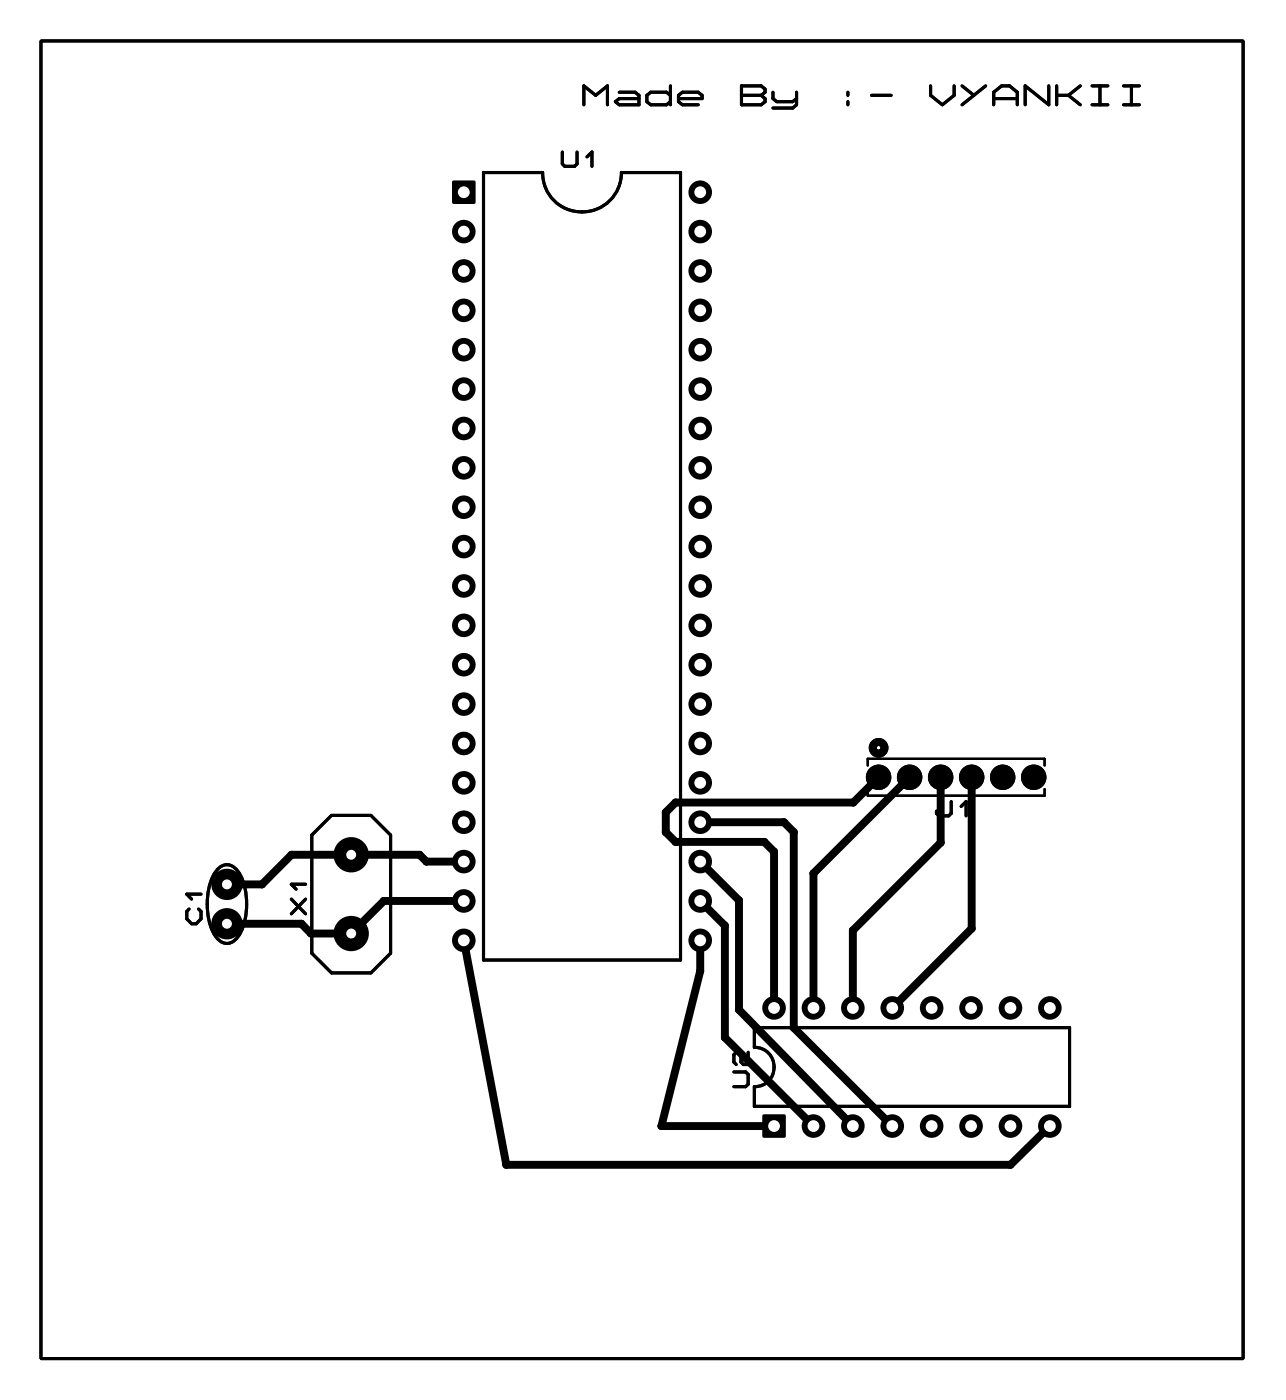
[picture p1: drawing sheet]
<svg xmlns="http://www.w3.org/2000/svg" width="83mm" height="90mm" viewBox="0 0 83 90" stroke-linecap="round" stroke-linejoin="round" font-family="sans-serif">
<g fill="#000">
<path d="M29.2 11.7h1.4v1.4h-1.4z" fill-rule="evenodd"/>
<path d="M49.2 71.9h1.4v1.5h-1.4z" fill-rule="evenodd"/>
<circle cx="29.9" cy="17.5" r=".76"/>
<circle cx="29.9" cy="14.9" r=".76"/>
<circle cx="45.1" cy="12.4" r=".76"/>
<circle cx="45.1" cy="17.5" r=".76"/>
<circle cx="45.1" cy="14.9" r=".76"/>
<circle cx="29.9" cy="27.6" r=".76"/>
<circle cx="29.9" cy="30.2" r=".76"/>
<circle cx="29.9" cy="20" r=".76"/>
<circle cx="29.9" cy="37.8" r=".76"/>
<circle cx="29.9" cy="32.7" r=".76"/>
<circle cx="29.9" cy="22.6" r=".76"/>
<circle cx="29.9" cy="25.1" r=".76"/>
<circle cx="29.9" cy="35.3" r=".76"/>
<circle cx="45.1" cy="37.8" r=".76"/>
<circle cx="45.1" cy="35.3" r=".76"/>
<circle cx="45.1" cy="27.6" r=".76"/>
<circle cx="45.1" cy="22.6" r=".76"/>
<circle cx="45.1" cy="25.1" r=".76"/>
<circle cx="45.1" cy="30.2" r=".76"/>
<circle cx="45.1" cy="32.7" r=".76"/>
<circle cx="45.1" cy="20" r=".76"/>
<circle cx="14.6" cy="59.6" r="1.01"/>
<circle cx="14.6" cy="57.1" r="1.01"/>
<circle cx="16.9" cy="57" r=".25"/>
<circle cx="18.8" cy="55.1" r=".25"/>
<circle cx="19.4" cy="59.6" r=".25"/>
<circle cx="22.6" cy="55.1" r="1.14"/>
<circle cx="24.7" cy="58.1" r=".25"/>
<circle cx="27" cy="55.1" r=".25"/>
<circle cx="27.5" cy="55.6" r=".25"/>
<circle cx="29.9" cy="53" r=".76"/>
<circle cx="29.9" cy="40.3" r=".76"/>
<circle cx="29.9" cy="42.9" r=".76"/>
<circle cx="29.9" cy="58.1" r=".76"/>
<circle cx="29.9" cy="45.4" r=".76"/>
<circle cx="29.9" cy="48" r=".76"/>
<circle cx="29.9" cy="55.6" r=".76"/>
<circle cx="29.9" cy="50.5" r=".76"/>
<circle cx="42.9" cy="52.4" r=".25"/>
<circle cx="42.9" cy="53.7" r=".25"/>
<circle cx="43.5" cy="51.8" r=".25"/>
<circle cx="43.5" cy="54.3" r=".25"/>
<circle cx="45.1" cy="40.3" r=".76"/>
<circle cx="45.1" cy="50.5" r=".76"/>
<circle cx="45.1" cy="45.4" r=".76"/>
<circle cx="45.1" cy="53" r=".76"/>
<circle cx="45.1" cy="48" r=".76"/>
<circle cx="45.1" cy="42.9" r=".76"/>
<circle cx="45.1" cy="55.6" r=".76"/>
<circle cx="45.1" cy="58.1" r=".76"/>
<circle cx="46.7" cy="59.7" r=".25"/>
<circle cx="47.6" cy="58.1" r=".25"/>
<circle cx="49.3" cy="54.3" r=".25"/>
<circle cx="49.9" cy="54.9" r=".25"/>
<circle cx="50.5" cy="53" r=".25"/>
<circle cx="51.2" cy="53.7" r=".25"/>
<circle cx="52.4" cy="56.3" r=".25"/>
<circle cx="55" cy="51.8" r=".25"/>
<circle cx="56.6" cy="50.1" r=".82"/>
<circle cx="58.6" cy="50.1" r=".82"/>
<circle cx="60.6" cy="50.1" r=".82"/>
<circle cx="60.6" cy="54.4" r=".25"/>
<circle cx="62.6" cy="50.1" r=".82"/>
<circle cx="62.6" cy="59.9" r=".25"/>
<circle cx="64.6" cy="50.1" r=".82"/>
<circle cx="66.6" cy="50.1" r=".82"/>
<circle cx="20" cy="60.2" r=".25"/>
<circle cx="22.6" cy="60.2" r="1.14"/>
<circle cx="29.9" cy="60.7" r=".76"/>
<circle cx="32.6" cy="75.1" r=".25"/>
<circle cx="42.6" cy="72.6" r=".25"/>
<circle cx="45.1" cy="60.7" r=".76"/>
<circle cx="45.1" cy="62.6" r=".25"/>
<circle cx="46.7" cy="66.9" r=".25"/>
<circle cx="47.6" cy="65.1" r=".25"/>
<circle cx="49.9" cy="65" r=".76"/>
<circle cx="51.2" cy="66.3" r=".25"/>
<circle cx="52.4" cy="65" r=".76"/>
<circle cx="52.4" cy="72.6" r=".76"/>
<circle cx="55" cy="65" r=".76"/>
<circle cx="55" cy="72.6" r=".76"/>
<circle cx="55" cy="60" r=".25"/>
<circle cx="57.5" cy="72.6" r=".76"/>
<circle cx="57.5" cy="65" r=".76"/>
<circle cx="60.1" cy="72.6" r=".76"/>
<circle cx="60.1" cy="65" r=".76"/>
<circle cx="62.6" cy="65" r=".76"/>
<circle cx="62.6" cy="72.6" r=".76"/>
<circle cx="65.1" cy="65" r=".76"/>
<circle cx="65.1" cy="72.6" r=".76"/>
<circle cx="65.1" cy="75.1" r=".25"/>
<circle cx="67.7" cy="65" r=".76"/>
<circle cx="67.7" cy="72.6" r=".76"/>
</g>
<g fill="none" stroke="#000" stroke-width=".2">
<path d="M2.6 2.6h77.5v85h-77.5zM31.2 11.1h3.8a2.54 2.54 0 0 0 2.5 2.6 2.54 2.54 0 0 0 2.6-2.6h3.8v50.8h-12.7zM36.2 9.8v.8l.2 .1h.6l.2-.1v-.8M37.6 6.8v-1.3l.8 .6 .8-.6v1.3M37.8 10.1l.4-.3v.9M39.9 5.9h1l.3 .2v.7h-1.3l-.2-.2 .2-.2h1.3M43.2 6.1l-.2-.2h-1.1l-.2 .2v.5l.2 .2h1.1l.2-.2M43.2 5.5v1.3M43.7 6.4h1.6v-.3l-.3-.2h-1l-.3 .2v.5l.3 .2h1M47.8 5.5h1.3l.2 .2v.2l-.2 .2 .2 .3v.2l-.2 .2h-1.3zM47.8 6.1h1.3M49.8 5.9v.5l.3 .2h1l.2-.2"/>
<path d="M51.3 5.9v.9l-.2 .2h-1.3M54.7 5.9v.2M54.7 6.6v.2M56.2 6.1h1.2M60 5.5v.6l.7 .7 .8-.7v-.6M62 5.5l.8 .6M63.5 5.5l-1.5 1.3M64.1 6.4h1.5M64.1 6.8v-.9l.5-.4h.5l.5 .4v.9M67.6 5.5v1.3l-1.5-1.3v1.3M68.1 6.1h.8M68.1 5.5v1.3"/>
<path d="M68.9 6.1l.7 .7M69.6 5.5l-.7 .6M70.4 6.8h1M70.4 5.5h1M70.9 5.5v1.3M72.4 6.8h1M72.4 5.5h1M72.9 5.5v1.3M12.2 58.6l-.2 .2v.5l.3 .3h.3l.4-.3v-.5l-.2-.2M13 57.7h-1l.3 .3M14 56.1a.78 .78 0 0 1 1.3 0 4.2 4.2 0 0 1 0 4.4 .78 .78 0 0 1-1.3 0 4.2 4.2 0 0 1 0-4.4zM18.8 58l.9 .9"/>
<path d="M19.7 58l-.9 .9M19.7 57h-.9l.3 .4M21.4 52.6h2.5l1.3 1.3v7.6l-1.3 1.3h-2.5l-1.3-1.3v-7.6zM61.3 51.7v.8l-.1 .1h-.7l-.1-.1v-.2M62 52l.3-.3v.9M47.3 69.1h.8l.1 .2v.6l-.1 .2h-.8M48.2 67.9v.8h-.3l-.1-.2v-.5l-.2-.1h-.1l-.2 .1v.5l.2 .2M48.6 66.3h20.3v5.1h-20.3v-1.3a1.27 1.27 0 0 0 1.3-1.3 1.27 1.27 0 0 0-1.3-1.2z"/>
</g>
<g fill="none" stroke="#000" stroke-width=".51">
<path d="M29.9 55.6h-2.4l-.5-.5h-8.2l-1.9 1.9h-2.3M29.9 58.1h-5.2l-2.1 2.1h-2.6l-.6-.6h-4.8M45.1 58.1l1.6 1.6v7.2l5.7 5.7M45.1 53h5.4l.7 .7v12.6l6.3 6.3M45.1 55.6l2.5 2.5v7l7.4 7.5M56.6 50.1l-1.6 1.7h-11.5l-.6 .6v1.3l.6 .6h5.8l.6 .6v10.1M58.6 50.1l-6.2 6.2v8.7M60.6 50.1v4.3l-5.6 5.6v5M62.6 50.1v9.8l-5.1 5.1M29.9 60.7l2.7 14.4h32.5l2.6-2.5M45.1 60.7v1.9l-2.5 10h7.3"/>
<circle cx="56.6" cy="48.2" r=".38"/>
</g>
<path d="M55.9 49.4v-.5h11.4v.5M55.9 50.9v.4h11.4v-.4" fill="none" stroke="#000" stroke-width=".15"/>
<path d="M29.3 11.8h1.2v1.2h-1.2z" fill="#000"/>
<circle cx="29.9" cy="12.4" r=".38" fill="#fff"/>
<circle cx="29.9" cy="14.9" r=".63" fill="#000"/>
<circle cx="29.9" cy="14.9" r=".38" fill="#fff"/>
<circle cx="29.9" cy="17.5" r=".63" fill="#000"/>
<circle cx="29.9" cy="17.5" r=".38" fill="#fff"/>
<circle cx="29.9" cy="20" r=".63" fill="#000"/>
<circle cx="29.9" cy="20" r=".38" fill="#fff"/>
<circle cx="29.9" cy="22.6" r=".63" fill="#000"/>
<circle cx="29.9" cy="22.6" r=".38" fill="#fff"/>
<circle cx="29.9" cy="25.1" r=".63" fill="#000"/>
<circle cx="29.9" cy="25.1" r=".38" fill="#fff"/>
<circle cx="29.9" cy="27.6" r=".63" fill="#000"/>
<circle cx="29.9" cy="27.6" r=".38" fill="#fff"/>
<circle cx="29.9" cy="30.2" r=".63" fill="#000"/>
<circle cx="29.9" cy="30.2" r=".38" fill="#fff"/>
<circle cx="29.9" cy="32.7" r=".63" fill="#000"/>
<circle cx="29.9" cy="32.7" r=".38" fill="#fff"/>
<circle cx="29.9" cy="35.3" r=".63" fill="#000"/>
<circle cx="29.9" cy="35.3" r=".38" fill="#fff"/>
<circle cx="29.9" cy="37.8" r=".63" fill="#000"/>
<circle cx="29.9" cy="37.8" r=".38" fill="#fff"/>
<circle cx="29.9" cy="40.3" r=".63" fill="#000"/>
<circle cx="29.9" cy="40.3" r=".38" fill="#fff"/>
<circle cx="29.9" cy="42.9" r=".63" fill="#000"/>
<circle cx="29.9" cy="42.9" r=".38" fill="#fff"/>
<circle cx="29.9" cy="45.4" r=".63" fill="#000"/>
<circle cx="29.9" cy="45.4" r=".38" fill="#fff"/>
<circle cx="29.9" cy="48" r=".63" fill="#000"/>
<circle cx="29.9" cy="48" r=".38" fill="#fff"/>
<circle cx="29.9" cy="50.5" r=".63" fill="#000"/>
<circle cx="29.9" cy="50.5" r=".38" fill="#fff"/>
<circle cx="29.9" cy="53" r=".63" fill="#000"/>
<circle cx="29.9" cy="53" r=".38" fill="#fff"/>
<circle cx="29.9" cy="55.6" r=".63" fill="#000"/>
<circle cx="29.9" cy="55.6" r=".38" fill="#fff"/>
<circle cx="29.9" cy="58.1" r=".63" fill="#000"/>
<circle cx="29.9" cy="58.1" r=".38" fill="#fff"/>
<circle cx="29.9" cy="60.7" r=".63" fill="#000"/>
<circle cx="29.9" cy="60.7" r=".38" fill="#fff"/>
<circle cx="45.1" cy="60.7" r=".63" fill="#000"/>
<circle cx="45.1" cy="60.7" r=".38" fill="#fff"/>
<circle cx="45.1" cy="58.1" r=".63" fill="#000"/>
<circle cx="45.1" cy="58.1" r=".38" fill="#fff"/>
<circle cx="45.1" cy="55.6" r=".63" fill="#000"/>
<circle cx="45.1" cy="55.6" r=".38" fill="#fff"/>
<circle cx="45.1" cy="53" r=".63" fill="#000"/>
<circle cx="45.1" cy="53" r=".38" fill="#fff"/>
<circle cx="45.1" cy="50.5" r=".63" fill="#000"/>
<circle cx="45.1" cy="50.5" r=".38" fill="#fff"/>
<circle cx="45.1" cy="48" r=".63" fill="#000"/>
<circle cx="45.1" cy="48" r=".38" fill="#fff"/>
<circle cx="45.1" cy="45.4" r=".63" fill="#000"/>
<circle cx="45.1" cy="45.4" r=".38" fill="#fff"/>
<circle cx="45.1" cy="42.9" r=".63" fill="#000"/>
<circle cx="45.1" cy="42.9" r=".38" fill="#fff"/>
<circle cx="45.1" cy="40.3" r=".63" fill="#000"/>
<circle cx="45.1" cy="40.3" r=".38" fill="#fff"/>
<circle cx="45.1" cy="37.8" r=".63" fill="#000"/>
<circle cx="45.1" cy="37.8" r=".38" fill="#fff"/>
<circle cx="45.1" cy="35.3" r=".63" fill="#000"/>
<circle cx="45.1" cy="35.3" r=".38" fill="#fff"/>
<circle cx="45.1" cy="32.7" r=".63" fill="#000"/>
<circle cx="45.1" cy="32.7" r=".38" fill="#fff"/>
<circle cx="45.1" cy="30.2" r=".63" fill="#000"/>
<circle cx="45.1" cy="30.2" r=".38" fill="#fff"/>
<circle cx="45.1" cy="27.6" r=".63" fill="#000"/>
<circle cx="45.1" cy="27.6" r=".38" fill="#fff"/>
<circle cx="45.1" cy="25.1" r=".63" fill="#000"/>
<circle cx="45.1" cy="25.1" r=".38" fill="#fff"/>
<circle cx="45.1" cy="22.6" r=".63" fill="#000"/>
<circle cx="45.1" cy="22.6" r=".38" fill="#fff"/>
<circle cx="45.1" cy="20" r=".63" fill="#000"/>
<circle cx="45.1" cy="20" r=".38" fill="#fff"/>
<circle cx="45.1" cy="17.5" r=".63" fill="#000"/>
<circle cx="45.1" cy="17.5" r=".38" fill="#fff"/>
<circle cx="45.1" cy="14.9" r=".63" fill="#000"/>
<circle cx="45.1" cy="14.9" r=".38" fill="#fff"/>
<circle cx="45.1" cy="12.4" r=".63" fill="#000"/>
<circle cx="45.1" cy="12.4" r=".38" fill="#fff"/>
<path d="M49.3 72h1.2v1.3h-1.2z" fill="#000"/>
<circle cx="49.9" cy="72.6" r=".38" fill="#fff"/>
<circle cx="52.4" cy="72.6" r=".63" fill="#000"/>
<circle cx="52.4" cy="72.6" r=".38" fill="#fff"/>
<circle cx="55" cy="72.6" r=".63" fill="#000"/>
<circle cx="55" cy="72.6" r=".38" fill="#fff"/>
<circle cx="57.5" cy="72.6" r=".63" fill="#000"/>
<circle cx="57.5" cy="72.6" r=".38" fill="#fff"/>
<circle cx="60.1" cy="72.6" r=".63" fill="#000"/>
<circle cx="60.1" cy="72.6" r=".38" fill="#fff"/>
<circle cx="62.6" cy="72.6" r=".63" fill="#000"/>
<circle cx="62.6" cy="72.6" r=".38" fill="#fff"/>
<circle cx="65.1" cy="72.6" r=".63" fill="#000"/>
<circle cx="65.1" cy="72.6" r=".38" fill="#fff"/>
<circle cx="67.7" cy="72.6" r=".63" fill="#000"/>
<circle cx="67.7" cy="72.6" r=".38" fill="#fff"/>
<circle cx="67.7" cy="65" r=".63" fill="#000"/>
<circle cx="67.7" cy="65" r=".38" fill="#fff"/>
<circle cx="65.1" cy="65" r=".63" fill="#000"/>
<circle cx="65.1" cy="65" r=".38" fill="#fff"/>
<circle cx="62.6" cy="65" r=".63" fill="#000"/>
<circle cx="62.6" cy="65" r=".38" fill="#fff"/>
<circle cx="60.1" cy="65" r=".63" fill="#000"/>
<circle cx="60.1" cy="65" r=".38" fill="#fff"/>
<circle cx="57.5" cy="65" r=".63" fill="#000"/>
<circle cx="57.5" cy="65" r=".38" fill="#fff"/>
<circle cx="55" cy="65" r=".63" fill="#000"/>
<circle cx="55" cy="65" r=".38" fill="#fff"/>
<circle cx="52.4" cy="65" r=".63" fill="#000"/>
<circle cx="52.4" cy="65" r=".38" fill="#fff"/>
<circle cx="49.9" cy="65" r=".63" fill="#000"/>
<circle cx="49.9" cy="65" r=".38" fill="#fff"/>
<circle cx="22.6" cy="60.2" r="1.01" fill="#000"/>
<circle cx="22.6" cy="60.2" r=".32" fill="#fff"/>
<circle cx="22.6" cy="55.1" r="1.01" fill="#000"/>
<circle cx="22.6" cy="55.1" r=".32" fill="#fff"/>
<g fill="#000">
<circle cx="14.6" cy="59.6" r=".89"/>
<circle cx="56.6" cy="50.1" r=".7"/>
<circle cx="58.6" cy="50.1" r=".7"/>
<circle cx="60.6" cy="50.1" r=".7"/>
<circle cx="62.6" cy="50.1" r=".7"/>
<circle cx="64.6" cy="50.1" r=".7"/>
<circle cx="66.6" cy="50.1" r=".7"/>
</g>
<circle cx="14.6" cy="59.6" r=".32" fill="#fff"/>
<circle cx="14.6" cy="57.1" r=".89" fill="#000"/>
<circle cx="14.6" cy="57" r=".32" fill="#fff"/>
<g fill="none" stroke="#000" stroke-width=".2">
<path d="M2.6 2.6h77.5v85h-77.5zM31.2 11.1h3.8a2.54 2.54 0 0 0 2.5 2.6 2.54 2.54 0 0 0 2.6-2.6h3.8v50.8h-12.7zM36.2 9.8v.8l.2 .1h.6l.2-.1v-.8M37.6 6.8v-1.3l.8 .6 .8-.6v1.3M37.8 10.1l.4-.3v.9M39.9 5.9h1l.3 .2v.7h-1.3l-.2-.2 .2-.2h1.3M43.2 6.1l-.2-.2h-1.1l-.2 .2v.5l.2 .2h1.1l.2-.2M43.2 5.5v1.3M43.7 6.4h1.6v-.3l-.3-.2h-1l-.3 .2v.5l.3 .2h1M47.8 5.5h1.3l.2 .2v.2l-.2 .2 .2 .3v.2l-.2 .2h-1.3zM47.8 6.1h1.3M49.8 5.9v.5l.3 .2h1l.2-.2"/>
<path d="M51.3 5.9v.9l-.2 .2h-1.3M54.7 5.9v.2M54.7 6.6v.2M56.2 6.1h1.2M60 5.5v.6l.7 .7 .8-.7v-.6M62 5.5l.8 .6M63.5 5.5l-1.5 1.3M64.1 6.4h1.5M64.1 6.8v-.9l.5-.4h.5l.5 .4v.9M67.6 5.5v1.3l-1.5-1.3v1.3M68.1 6.1h.8M68.1 5.5v1.3"/>
<path d="M68.9 6.1l.7 .7M69.6 5.5l-.7 .6M70.4 6.8h1M70.4 5.5h1M70.9 5.5v1.3M72.4 6.8h1M72.4 5.5h1M72.9 5.5v1.3M12.2 58.6l-.2 .2v.5l.3 .3h.3l.4-.3v-.5l-.2-.2M13 57.7h-1l.3 .3M14 56.1a.78 .78 0 0 1 1.3 0 4.2 4.2 0 0 1 0 4.4 .78 .78 0 0 1-1.3 0 4.2 4.2 0 0 1 0-4.4zM18.8 58l.9 .9"/>
<path d="M19.7 58l-.9 .9M19.7 57h-.9l.3 .4M21.4 52.6h2.5l1.3 1.3v7.6l-1.3 1.3h-2.5l-1.3-1.3v-7.6zM61.3 51.7v.8l-.1 .1h-.7l-.1-.1v-.2M62 52l.3-.3v.9M47.3 69.1h.8l.1 .2v.6l-.1 .2h-.8M48.2 67.9v.8h-.3l-.1-.2v-.5l-.2-.1h-.1l-.2 .1v.5l.2 .2M48.6 66.3h20.3v5.1h-20.3v-1.3a1.27 1.27 0 0 0 1.3-1.3 1.27 1.27 0 0 0-1.3-1.2z"/>
</g>
<circle cx="56.6" cy="48.2" r=".38" fill="none" stroke="#000" stroke-width=".51"/>
<path d="M55.9 49.4v-.5h11.4v.5M55.9 50.9v.4h11.4v-.4" fill="none" stroke="#000" stroke-width=".15"/>
</svg>
